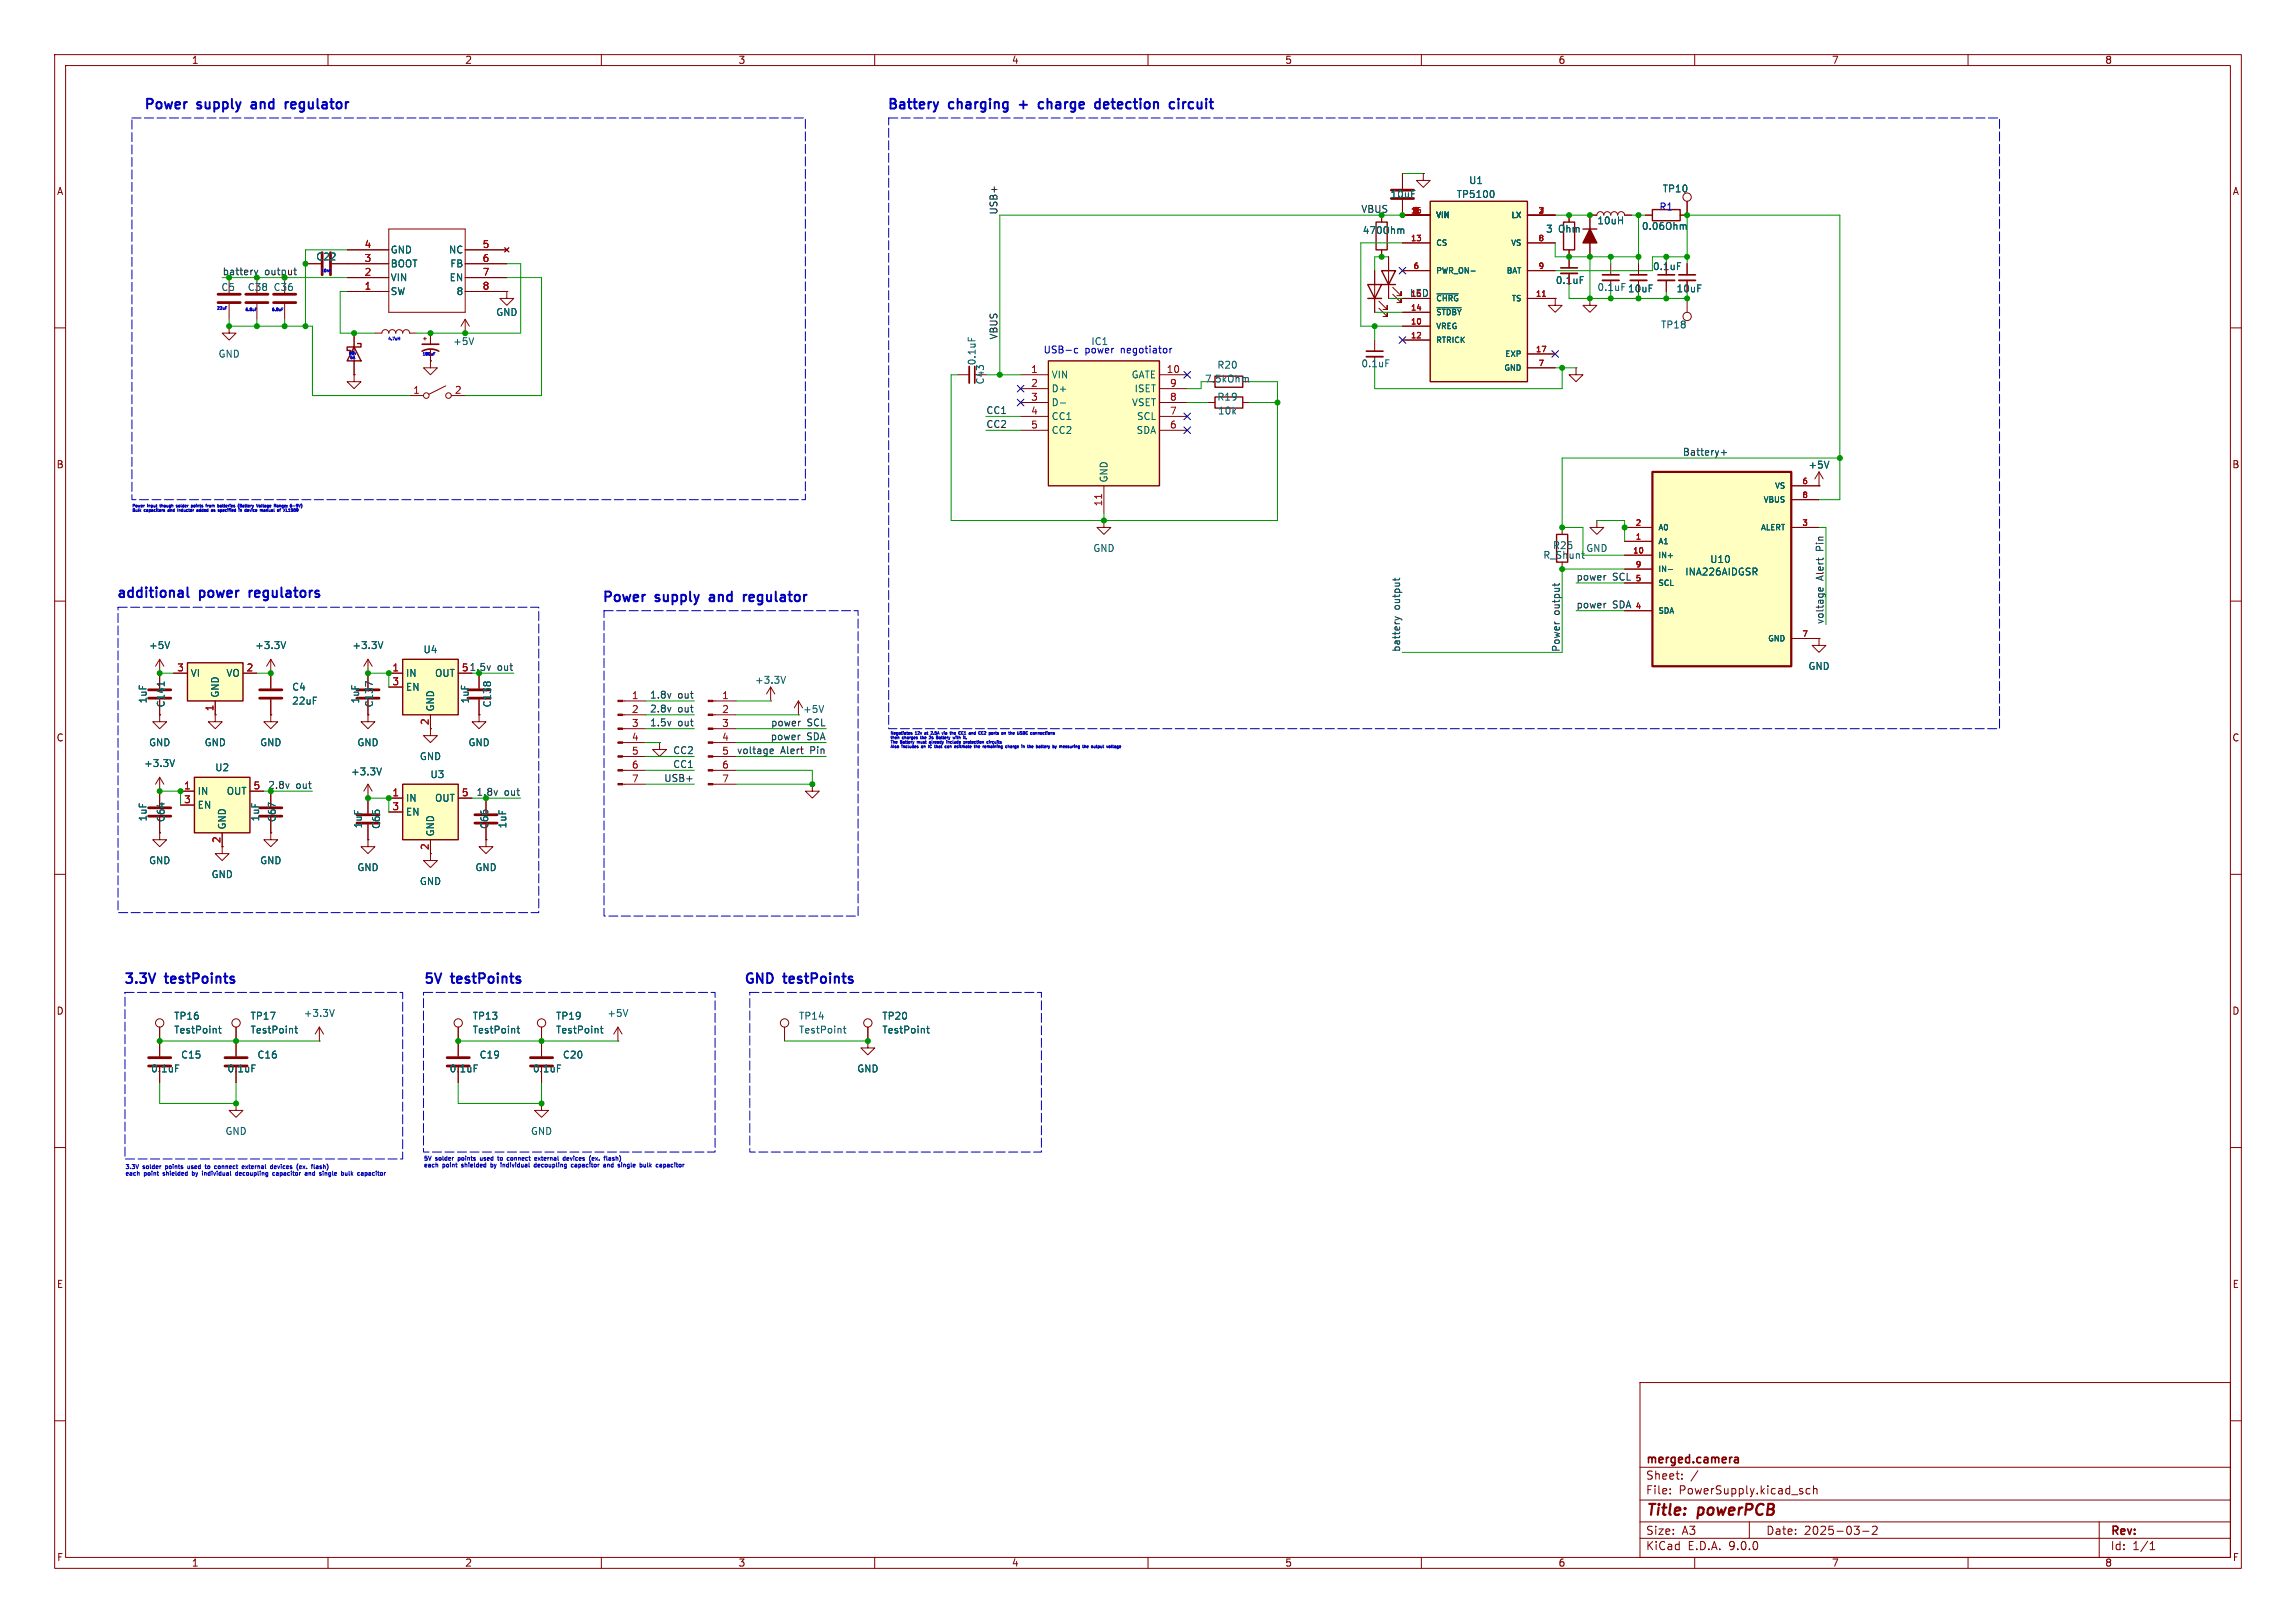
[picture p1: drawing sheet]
<svg xmlns="http://www.w3.org/2000/svg" width="420mm" height="297mm" viewBox="0 0 420 297" stroke-linecap="round" stroke-linejoin="round" font-family="sans-serif">
<defs><g id="words">
<g font-size="2.8" fill="#840000">
<text x="301" y="277.9">Title:</text>
<text x="310.6" y="277.9">powerPCB</text>
</g>
<g font-size="2.5" fill="#0000c2">
<text x="26.1" y="20.5">Power</text>
<text x="36.1" y="20.5">supply</text>
<text x="46.7" y="20.5">and</text>
<text x="53.6" y="20.5">regulator</text>
<text x="162.1" y="20.5">Battery</text>
<text x="173.6" y="20.5">charging</text>
<text x="187.2" y="20.5">+</text>
<text x="191.4" y="20.5">charge</text>
<text x="202.5" y="20.5">detection</text>
<text x="216.8" y="20.5">circuit</text>
<text x="21.1" y="109.9">additional</text>
<text x="36.5" y="109.9">power</text>
<text x="46.3" y="109.9">regulators</text>
<text x="110" y="110.6">Power</text>
<text x="119.9" y="110.6">supply</text>
<text x="130.5" y="110.6">and</text>
<text x="137.4" y="110.6">regulator</text>
<text x="22.5" y="180.5">3.3V</text>
<text x="30.3" y="180.5">testPoints</text>
<text x="77.3" y="180.5">5V</text>
<text x="82.6" y="180.5">testPoints</text>
<text x="135.9" y="180.5">GND</text>
<text x="143.4" y="180.5">testPoints</text>
</g>
<g font-size="2.1" fill="#840000">
<text x="301" y="268.2">merged.camera</text>
<text x="301" y="273.7">File:</text>
<text x="301" y="271">Sheet:</text>
<text x="307.1" y="273.7">PowerSupply.kicad_sch</text>
<text x="301" y="281.1">Size:</text>
<text x="307.6" y="281.1">A3</text>
<text x="323" y="281.1">Date:</text>
<text x="330" y="281.1">2025-03-2</text>
<text x="386" y="281.3">Rev:</text>
<text x="301" y="283.9">KiCad</text>
<text x="308.7" y="283.9">E.D.A.</text>
<text x="316.3" y="283.9">9.0.0</text>
<text x="386" y="283.9">Id:</text>
<text x="390.1" y="283.9">1/1</text>
</g>
<g font-size="1.8" fill="#840000">
<text x="35" y="11.9">1</text>
<text x="85" y="11.9">2</text>
<text x="135" y="11.9">3</text>
<text x="185" y="11.9">4</text>
<text x="235" y="11.9">5</text>
<text x="285" y="11.9">6</text>
<text x="335" y="11.9">7</text>
<text x="385" y="11.9">8</text>
<text x="10.3" y="35.9">A</text>
<text x="408.3" y="35.9">A</text>
<text x="10.3" y="85.9">B</text>
<text x="408.2" y="85.9">B</text>
<text x="10.3" y="135.9">C</text>
<text x="78.5" y="132.8" transform="rotate(-90 78.5 132.8)">2</text>
<text x="408.2" y="135.9">C</text>
<text x="40.4" y="154.4" transform="rotate(-90 40.4 154.4)">2</text>
<text x="10.3" y="185.9">D</text>
<text x="408.2" y="185.9">D</text>
<text x="10.3" y="235.9">E</text>
<text x="408.3" y="235.9">E</text>
<text x="10.3" y="285.9">F</text>
<text x="35" y="286.9">1</text>
<text x="85" y="286.9">2</text>
<text x="135" y="286.9">3</text>
<text x="185" y="286.9">4</text>
<text x="235" y="286.9">5</text>
<text x="285" y="286.9">6</text>
<text x="335" y="286.9">7</text>
<text x="385" y="286.9">8</text>
<text x="408.3" y="285.9">F</text>
</g>
<g font-size="1.8" fill="#006464">
<text x="268.6" y="33.9">U1</text>
<text x="304" y="35.4">TP10</text>
<text x="254.3" y="36.4">10uF</text>
<text x="266.4" y="36.4">TP5100</text>
<text x="292.1" y="41.2">10uH</text>
<text x="57.7" y="47.9">C22</text>
<text x="71.4" y="46.6">GND</text>
<text x="82" y="46.6">NC</text>
<text x="249.2" y="43">470Ohm</text>
<text x="282.7" y="42.8">3</text>
<text x="285.1" y="42.8">Ohm</text>
<text x="300.2" y="42.3">0.06Ohm</text>
<text x="40.4" y="53.4">C5</text>
<text x="45.2" y="53.4">C38</text>
<text x="49.9" y="53.4">C36</text>
<text x="71.4" y="51.7">VIN</text>
<text x="71.4" y="49.1">BOOT</text>
<text x="82.2" y="51.7">EN</text>
<text x="82.3" y="49.1">FB</text>
<text x="284.5" y="52.2">0.1uF</text>
<text x="292.1" y="53.4">0.1uF 10uF</text>
<text x="297.7" y="53.7">10uF</text>
<text x="302.3" y="49.6">0.1uF</text>
<text x="306.6" y="53.7">10uF</text>
<text x="71.4" y="54.2">SW</text>
<text x="83.4" y="54.2">8</text>
<text x="90.7" y="58">GND</text>
<text x="257.8" y="54.5">LED</text>
<text x="39.9" y="65.6">GND</text>
<text x="82.8" y="63.3">+5V</text>
<text x="303.7" y="60.3">TP18</text>
<text x="178.7" y="66.9" transform="rotate(-90 178.7 66.9)">0.1uF</text>
<text x="180.2" y="70.4" transform="rotate(-90 180.2 70.4)">C43</text>
<text x="192.3" y="69.4">VIN</text>
<text x="192.3" y="72">D+</text>
<text x="206.9" y="69.4">GATE</text>
<text x="207.4" y="72">ISET</text>
<text x="220.3" y="70.2">7.5kOhm</text>
<text x="222.6" y="67.7">R20</text>
<text x="248.9" y="67.4">0.1uF</text>
<text x="192.3" y="74.5">D-</text>
<text x="192.3" y="77.1">CC1</text>
<text x="207" y="74.5">VSET</text>
<text x="207.9" y="77.1">SCL</text>
<text x="222.6" y="73.5">R19</text>
<text x="222.7" y="76">10k</text>
<text x="192.3" y="79.6">CC2</text>
<text x="207.8" y="79.6">SDA</text>
<text x="202.8" y="88.4" transform="rotate(-90 202.8 88.4)">GND</text>
<text x="330.7" y="86">+5V</text>
<text x="199.9" y="101.2">GND</text>
<text x="284" y="100.7">R25</text>
<text x="290.1" y="101.2">GND</text>
<text x="282.2" y="102.5">R_Shunt</text>
<text x="308.2" y="105.5">INA226AIDGSR</text>
<text x="312.7" y="103.2">U10</text>
<text x="27.2" y="119">+5V</text>
<text x="46.6" y="119">+3.3V</text>
<text x="64.4" y="119">+3.3V</text>
<text x="77.4" y="119.7">U4</text>
<text x="34.8" y="124.1">VI</text>
<text x="41.3" y="124.1">VO</text>
<text x="74.2" y="124.1">IN</text>
<text x="79.5" y="124.1">OUT</text>
<text x="138" y="125.3">+3.3V</text>
<text x="330.7" y="122.8">GND</text>
<text x="27" y="128.8" transform="rotate(-90 27 128.8)">1uF</text>
<text x="30.3" y="129.6" transform="rotate(-90 30.3 129.6)">C141</text>
<text x="40.2" y="127.8" transform="rotate(-90 40.2 127.8)">GND</text>
<text x="53.3" y="126.6">C4</text>
<text x="53.3" y="129.1">22uF</text>
<text x="65.9" y="128.8" transform="rotate(-90 65.9 128.8)">1uF</text>
<text x="68.4" y="129.6" transform="rotate(-90 68.4 129.6)">C137</text>
<text x="74.2" y="126.6">EN</text>
<text x="79.6" y="130.3" transform="rotate(-90 79.6 130.3)">GND</text>
<text x="86" y="128.8" transform="rotate(-90 86 128.8)">1uF</text>
<text x="90" y="129.6" transform="rotate(-90 90 129.6)">C138</text>
<text x="146.8" y="130.7">+5V</text>
<text x="27.2" y="136.8">GND</text>
<text x="37.3" y="136.8">GND</text>
<text x="47.5" y="136.8">GND</text>
<text x="65.3" y="136.8">GND</text>
<text x="85.6" y="136.8">GND</text>
<text x="26.3" y="140.6">+3.3V</text>
<text x="39.3" y="141.3">U2</text>
<text x="64.1" y="142.1">+3.3V</text>
<text x="76.7" y="139.3">GND</text>
<text x="78.6" y="142.6">U3</text>
<text x="36.1" y="145.6">IN</text>
<text x="36.1" y="148.2">EN</text>
<text x="41.4" y="145.6">OUT</text>
<text x="74.2" y="146.9">IN</text>
<text x="74.2" y="149.5">EN</text>
<text x="79.5" y="146.9">OUT</text>
<text x="27" y="150.4" transform="rotate(-90 27 150.4)">1uF</text>
<text x="30.3" y="150.5" transform="rotate(-90 30.3 150.5)">C64</text>
<text x="41.5" y="151.9" transform="rotate(-90 41.5 151.9)">GND</text>
<text x="47.6" y="150.4" transform="rotate(-90 47.6 150.4)">1uF</text>
<text x="50.6" y="150.5" transform="rotate(-90 50.6 150.5)">C67</text>
<text x="66.4" y="151.7" transform="rotate(-90 66.4 151.7)">1uF</text>
<text x="69.7" y="151.8" transform="rotate(-90 69.7 151.8)">C65</text>
<text x="79.6" y="153.2" transform="rotate(-90 79.6 153.2)">GND</text>
<text x="89.5" y="151.8" transform="rotate(-90 89.5 151.8)">C66</text>
<text x="92.8" y="151.7" transform="rotate(-90 92.8 151.7)">1uF</text>
<text x="27.2" y="158.3">GND</text>
<text x="38.6" y="160.9">GND</text>
<text x="47.5" y="158.3">GND</text>
<text x="65.3" y="159.6">GND</text>
<text x="86.9" y="159.6">GND</text>
<text x="76.7" y="162.2">GND</text>
<text x="31.8" y="189.3">TestPoint</text>
<text x="31.8" y="186.8">TP16</text>
<text x="45.7" y="189.3">TestPoint</text>
<text x="45.7" y="186.8">TP17</text>
<text x="55.5" y="186.3">+3.3V</text>
<text x="86.4" y="189.3">TestPoint</text>
<text x="86.4" y="186.8">TP13</text>
<text x="101.6" y="189.3">TestPoint</text>
<text x="101.6" y="186.8">TP19</text>
<text x="111" y="186.3">+5V</text>
<text x="146.1" y="189.3">TestPoint</text>
<text x="146.1" y="186.8">TP14</text>
<text x="161.3" y="189.3">TestPoint</text>
<text x="161.3" y="186.8">TP20</text>
<text x="27.5" y="196.4">0.1uF</text>
<text x="33" y="193.9">C15</text>
<text x="41.5" y="196.4">0.1uF</text>
<text x="47" y="193.9">C16</text>
<text x="82.2" y="196.4">0.1uF</text>
<text x="87.6" y="193.9">C19</text>
<text x="97.4" y="196.4">0.1uF</text>
<text x="102.9" y="193.9">C20</text>
<text x="156.7" y="196.4">GND</text>
<text x="41.1" y="207.9">GND</text>
<text x="97" y="207.9">GND</text>
</g>
<g font-size="1.8" fill="#0f0f0f">
<text x="182.5" y="39.4" transform="rotate(-90 182.5 39.4)">USB+</text>
<text x="248.9" y="39">VBUS</text>
<text x="182.5" y="62.2" transform="rotate(-90 182.5 62.2)">VBUS</text>
<text x="180.3" y="75.9">CC1</text>
<text x="180.3" y="78.4">CC2</text>
<text x="307.7" y="83.5">Battery+</text>
<text x="333.7" y="100.7" transform="rotate(-90 333.7 100.7)">Pin</text>
<text x="288.3" y="106.3">power</text>
<text x="295" y="106.3">SCL</text>
<text x="333.7" y="106.2" transform="rotate(-90 333.7 106.2)">Alert</text>
<text x="256.2" y="111.6" transform="rotate(-90 256.2 111.6)">output</text>
<text x="285.4" y="112.6" transform="rotate(-90 285.4 112.6)">output</text>
<text x="288.3" y="111.4">power</text>
<text x="295" y="111.4">SDA</text>
<text x="256.2" y="119.4" transform="rotate(-90 256.2 119.4)">battery</text>
<text x="285.4" y="119.4" transform="rotate(-90 285.4 119.4)">Power</text>
<text x="333.7" y="114.3" transform="rotate(-90 333.7 114.3)">voltage</text>
<text x="91" y="122.8">out</text>
<text x="118.8" y="130.5">2.8v</text>
<text x="118.8" y="127.9">1.8v</text>
<text x="124" y="130.5">out</text>
<text x="124" y="127.9">out</text>
<text x="118.8" y="133">1.5v</text>
<text x="124" y="133">out</text>
<text x="140.9" y="135.5">power</text>
<text x="140.9" y="133">power</text>
<text x="147.6" y="135.5">SDA</text>
<text x="147.6" y="133">SCL</text>
<text x="121.4" y="143.2">USB+</text>
<text x="123" y="140.6">CC1</text>
<text x="123" y="138.1">CC2</text>
<text x="134.7" y="138.1">voltage</text>
<text x="142.8" y="138.1">Alert</text>
<text x="148.3" y="138.1">Pin</text>
<text x="49" y="144.4">2.8v</text>
<text x="54.1" y="144.4">out</text>
<text x="87.1" y="145.7">1.8v</text>
<text x="92.2" y="145.7">out</text>
</g>
<g font-size="1.8" fill="#0000c2">
<text x="303.5" y="38.7">R1</text>
<text x="190.8" y="64.9">USB-c</text>
<text x="198.4" y="64.9">power</text>
<text x="199.5" y="63.3">IC1</text>
<text x="205.1" y="64.9">negotiator</text>
</g>
<g font-size="1.8" fill="#a90000">
<text x="66.6" y="45.5">4</text>
<text x="88.2" y="45.5">5</text>
<text x="66.6" y="53.1">1</text>
<text x="66.6" y="50.5">2</text>
<text x="66.6" y="48">3</text>
<text x="88.2" y="53.1">8</text>
<text x="88.2" y="50.5">7</text>
<text x="88.2" y="48">6</text>
<text x="188.5" y="68.3">1</text>
<text x="188.5" y="70.9">2</text>
<text x="213.3" y="68.3">10</text>
<text x="213.9" y="70.9">9</text>
<text x="75.5" y="72.1">1</text>
<text x="83.1" y="72.1">2</text>
<text x="188.5" y="73.4">3</text>
<text x="188.5" y="75.9">4</text>
<text x="213.9" y="73.4">8</text>
<text x="213.9" y="75.9">7</text>
<text x="188.5" y="78.5">5</text>
<text x="213.9" y="78.5">6</text>
<text x="201.7" y="92.8" transform="rotate(-90 201.7 92.8)">11</text>
<text x="32.3" y="122.9">3</text>
<text x="45" y="122.9">2</text>
<text x="71.7" y="122.9">1</text>
<text x="71.7" y="125.5">3</text>
<text x="84.4" y="122.9">5</text>
<text x="39.1" y="130.2" transform="rotate(-90 39.1 130.2)">1</text>
<text x="115.5" y="128">1</text>
<text x="115.5" y="130.6">2</text>
<text x="132" y="128">1</text>
<text x="132" y="130.6">2</text>
<text x="115.5" y="133.1">3</text>
<text x="115.5" y="135.6">4</text>
<text x="132" y="133.1">3</text>
<text x="132" y="135.6">4</text>
<text x="115.5" y="138.2">5</text>
<text x="115.5" y="140.7">6</text>
<text x="115.5" y="143.3">7</text>
<text x="132" y="138.2">5</text>
<text x="132" y="140.7">6</text>
<text x="132" y="143.3">7</text>
<text x="33.6" y="144.5">1</text>
<text x="33.6" y="147.1">3</text>
<text x="46.3" y="144.5">5</text>
<text x="71.7" y="145.8">1</text>
<text x="71.7" y="148.3">3</text>
<text x="84.4" y="145.8">5</text>
<text x="78.5" y="155.6" transform="rotate(-90 78.5 155.6)">2</text>
</g>
<g font-size="1.8" fill="#009600">
<text x="40.6" y="50.5">battery</text>
<text x="48.4" y="50.5">output</text>
<text x="85.8" y="122.8">1.5v</text>
</g>
<g font-size="1.4" fill="#a90000">
<text x="258" y="39.1">16</text>
<text x="258.5" y="39.1">1</text>
<text x="258.5" y="39.1">5</text>
<text x="281.3" y="39.1">2</text>
<text x="258" y="44.2">13</text>
<text x="281.3" y="44.2">8</text>
<text x="258.5" y="49.3">6</text>
<text x="281.3" y="49.3">9</text>
<text x="258" y="54.4">15</text>
<text x="258" y="56.9">14</text>
<text x="258" y="59.4">10</text>
<text x="280.8" y="54.4">11</text>
<text x="258" y="62">12</text>
<text x="280.8" y="64.5">17</text>
<text x="281.3" y="67.1">7</text>
<text x="329.6" y="88.6">6</text>
<text x="329.6" y="91.2">8</text>
<text x="298.6" y="101.3">10</text>
<text x="299.1" y="96.3">2</text>
<text x="299.1" y="98.8">1</text>
<text x="329.6" y="96.3">3</text>
<text x="299.1" y="103.9">9</text>
<text x="299.1" y="106.4">5</text>
<text x="299.1" y="111.5">4</text>
<text x="329.6" y="116.6">7</text>
</g>
<g font-size="1.4" fill="#006464">
<text x="262.6" y="40.1">VIN</text>
<text x="276.3" y="40.1">LX</text>
<text x="262.6" y="45.2">CS</text>
<text x="276.3" y="45.2">VS</text>
<text x="262.6" y="50.3">PWR_ON-</text>
<text x="275.5" y="50.3">BAT</text>
<text x="262.6" y="55.3">~{CHRG}</text>
<text x="262.6" y="57.9">~{STDBY}</text>
<text x="276.4" y="55.3">TS</text>
<text x="262.6" y="60.4">VREG</text>
<text x="262.6" y="63">RTRICK</text>
<text x="275.2" y="65.5">EXP</text>
<text x="275" y="68">GND</text>
<text x="324.6" y="89.6">VS</text>
<text x="322.5" y="92.2">VBUS</text>
<text x="303.3" y="97.3">A0</text>
<text x="303.3" y="99.8">A1</text>
<text x="322" y="97.3">ALERT</text>
<text x="303.3" y="102.3">IN+</text>
<text x="303.3" y="104.9">IN-</text>
<text x="303.3" y="107.4">SCL</text>
<text x="303.3" y="112.5">SDA</text>
<text x="323.3" y="117.6">GND</text>
</g>
<g font-size="1.1" fill="#0000c2">
<text x="22.9" y="214.1">3.3V</text>
<text x="22.9" y="215.3">each</text>
<text x="26.2" y="214.1">solder</text>
<text x="26.4" y="215.3">point</text>
<text x="30.2" y="215.3">shielded</text>
<text x="30.6" y="214.1">points</text>
<text x="35" y="214.1">used</text>
<text x="35.8" y="215.3">by</text>
<text x="38" y="215.3">individual</text>
<text x="38.5" y="214.1">to</text>
<text x="40.5" y="214.1">connect</text>
<text x="44.4" y="215.3">decoupling</text>
<text x="45.9" y="214.1">external</text>
<text x="51.4" y="214.1">devices</text>
<text x="51.5" y="215.3">capacitor</text>
<text x="56.5" y="214.1">(ex.</text>
<text x="57.7" y="215.3">and</text>
<text x="59.5" y="214.1">flash)</text>
<text x="60.6" y="215.3">single</text>
<text x="64.9" y="215.3">bulk</text>
<text x="68.2" y="215.3">capacitor</text>
<text x="77.5" y="212.6">5V</text>
<text x="77.5" y="213.8">each</text>
<text x="79.7" y="212.6">solder</text>
<text x="81" y="213.8">point</text>
<text x="84.1" y="212.6">points</text>
<text x="84.8" y="213.8">shielded</text>
<text x="88.5" y="212.6">used</text>
<text x="90.4" y="213.8">by</text>
<text x="92" y="212.6">to</text>
<text x="92.6" y="213.8">individual</text>
<text x="94.1" y="212.6">connect</text>
<text x="99" y="213.8">decoupling</text>
<text x="99.4" y="212.6">external</text>
<text x="104.9" y="212.6">devices</text>
<text x="106.1" y="213.8">capacitor</text>
<text x="110" y="212.6">(ex.</text>
<text x="112.3" y="213.8">and</text>
<text x="113" y="212.6">flash)</text>
<text x="115.2" y="213.8">single</text>
<text x="119.5" y="213.8">bulk</text>
<text x="122.8" y="213.8">capacitor</text>
</g>
<g font-size=".7" fill="#0000c2">
<text x="58.6" y="50">10nF</text>
<text x="39.5" y="56.9">22uF</text>
<text x="44.7" y="57.1">6.8uF</text>
<text x="49.6" y="57.1">6.8uF</text>
<text x="63.7" y="65.1">60v</text>
<text x="63.9" y="65.9">5A</text>
<text x="70.9" y="62.5">4.7uH</text>
<text x="77.1" y="65.3">180uF</text>
<text x="24.1" y="93">Power</text>
<text x="24.1" y="93.9">Bulk</text>
<text x="26.5" y="93.9">capacitors</text>
<text x="27.1" y="93">input</text>
<text x="29.8" y="93">though</text>
<text x="31.2" y="93.9">and</text>
<text x="33.1" y="93">solder</text>
<text x="33.3" y="93.9">Inductor</text>
<text x="36.2" y="93">points</text>
<text x="37.2" y="93.9">added</text>
<text x="39.3" y="93">from</text>
<text x="40.2" y="93.9">as</text>
<text x="41.7" y="93">batteries</text>
<text x="41.8" y="93.9">specified</text>
<text x="45.8" y="93">(Battery</text>
<text x="46" y="93.9">in</text>
<text x="47.4" y="93.9">device</text>
<text x="49.6" y="93">Voltage</text>
<text x="50.6" y="93.9">manual</text>
<text x="53.1" y="93">Range:</text>
<text x="54.1" y="93.9">of</text>
<text x="162.8" y="134.6">Negotiates</text>
<text x="162.8" y="135.5">then</text>
<text x="162.8" y="136.3">The</text>
<text x="162.8" y="137.1">Also</text>
<text x="164.8" y="136.3">Battery</text>
<text x="165.1" y="137.1">includes</text>
<text x="165.2" y="135.5">charges</text>
<text x="167.6" y="134.6">12v</text>
<text x="168.3" y="136.3">must</text>
<text x="168.9" y="135.5">the</text>
<text x="169" y="137.1">an</text>
<text x="169.7" y="134.6">at</text>
<text x="170.7" y="137.1">IC</text>
<text x="170.8" y="135.5">2s</text>
<text x="170.8" y="136.3">already</text>
<text x="171.2" y="134.6">2.5A</text>
<text x="172.2" y="137.1">that</text>
<text x="172.5" y="135.5">Battery</text>
<text x="173.5" y="134.6">via</text>
<text x="174.4" y="136.3">include</text>
<text x="174.4" y="137.1">can</text>
<text x="175.4" y="134.6">the</text>
<text x="175.9" y="135.5">with</text>
<text x="176.5" y="137.1">esitmate</text>
<text x="177.3" y="134.6">CC1</text>
<text x="177.9" y="136.3">protection</text>
<text x="178.2" y="135.5">it.</text>
<text x="179.6" y="134.6">and</text>
<text x="180.5" y="137.1">the</text>
<text x="181.7" y="134.6">CC2</text>
<text x="182.4" y="137.1">remaining</text>
<text x="182.5" y="136.3">circuits</text>
<text x="183.9" y="134.6">ports</text>
<text x="186.6" y="134.6">on</text>
<text x="186.9" y="137.1">charge</text>
<text x="188.3" y="134.6">the</text>
<text x="190.2" y="134.6">USBC</text>
<text x="190.2" y="137.1">in</text>
<text x="191.7" y="137.1">the</text>
<text x="193" y="134.6">connections</text>
<text x="193.6" y="137.1">battery</text>
<text x="197" y="137.1">by</text>
<text x="198.6" y="137.1">messuring</text>
<text x="203.2" y="137.1">the</text>
<text x="205.1" y="137.1">output</text>
</g>
</g></defs>
<g fill="none" stroke="#840000" stroke-width=".18">
<path d="M10 10h400v277h-400zM12 12h396v273h-396zM60 10v2M110 10v2M160 10v2M210 10v2M260 10v2M310 10v2M360 10v2M252.7 39.4v1.2M252.7 45.7v1.3M10 60h2"/>
<path d="M408 60h2M10 110h2M408 110h2M10 160h2M88.9 153.7v1.2h1.3l-1.3 1.3-1.3-1.3h1.3M88.9 153.7h.1M408 160h2M10 210h2M408 210h2M300 253h108v32h-108zM10 260h2M300 278.5h108"/>
<path d="M300 274.5h108M300 268.5h108M305.5 273.2v.2M305.5 272.5v.1M307.7 270.5v.2M307.7 269.8v.1M310.6 269.1l-1.3 1.9M320 278.5v3M331.1 272.5l-.4-.1-.3 .3v.4l.1 .2h.6M331.7 272.5l.2-.1 .4 .1 .1 .9M331.7 271.9v1.5M342.5 279.4l.6-.1 .2 .1 .1 .3-1 1.1h1"/>
<path d="M384 278.5v6.5M408 260h2M60 285v2M110 285v2M160 285v2M210 285v2M260 285v2M300 281.5h108M310 285v2M340.7 280.2h1.2M360 285v2M393.3 283.6h.9"/>
<path d="M393.3 282.5l.4-.4v1.5"/>
</g>
<path d="M317.3 266.8h.6l.1 .9M318 267l-.5 .1a.29 .29 0 0 0-.3 .3 .29 .29 0 0 0 .3 .3l.5-.1" fill="none" stroke="#840000" stroke-width=".3"/>
<path d="M251.7 40.6h2v5.1h-2z" fill="none" stroke="#840000" stroke-width=".25"/>
<path d="M256.4 41.9l.4 .2v.6" fill="none" stroke="#006464" stroke-width=".18"/>
<path d="M191.8 66h20.3v22.9h-20.3z" fill="#ffffc2"/>
<path d="M191.8 66h20.3v22.9h-20.3zM222.2 68.8h5.1v2.1h-5.1zM222.2 72.6h5.1v2.1h-5.1z" fill="none" stroke="#840000" stroke-width=".25"/>
<g fill="none" stroke="#840000" stroke-width=".18">
<path d="M186.7 68.6h5.1M186.7 71.1h5.1M186.7 73.7h5.1M186.7 76.2h5.1M186.7 78.7h5.1M212.1 68.6h5.1M212.1 71.1h5.1M212.1 73.7h5.1M212.1 76.2h5.1M212.1 78.7h5.1M221 73.7h1.2M227.3 73.7h1.3"/>
<path d="M227.3 69.9h1.3M201.9 88.9v5.1M67.3 130.8v1.3h1.3l-1.3 1.3-1.3-1.3h1.3M67.3 130.8h.1M67.3 123.2v2.8M67.3 128v2.8M78.7 133.4v1.2h1.3l-1.3 1.3-1.2-1.3h1.2M87.6 130.8v1.3h1.3l-1.3 1.3-1.2-1.3h1.2M87.6 130.8h.1M87.6 123.2v2.8M87.6 128v2.8M49.5 152.4v1.3h1.3l-1.3 1.2-1.2-1.2h1.2"/>
<path d="M49.5 152.4h.1M67.3 146.1h.1M67.3 143.5l-.8 1.3M67.3 143.5l.8 1.3M67.3 143.5v5.3M67.3 150.9v2.8M78.7 156.2v1.3h1.3l-1.3 1.3-1.2-1.3h1.2M88.9 146.1v2.7M88.9 150.9v2.8"/>
</g>
<path d="M194 73.8h.9M228 69.1l.3 .2v.6M68.1 125.3l-1.2-.6v.9M69.8 140.5l-.4 1.3" fill="none" stroke="#006464" stroke-width=".18"/>
<path d="M201.5 90.5v.7" fill="none" stroke="#a90000" stroke-width=".18"/>
<path d="M65.3 127.8h4M65.3 126.2h4M85.6 127.8h4.1M85.6 126.2h4.1M65.3 149.1h4M65.3 150.6h4M86.9 149.1h4M86.9 150.6h4" fill="none" stroke="#840000" stroke-width=".51"/>
<path d="M73.7 120.7h10.1v10.1h-10.1z" fill="#ffffc2"/>
<path d="M73.7 120.7h10.1v10.1h-10.1z" fill="none" stroke="#840000" stroke-width=".25"/>
<g fill="none" stroke="#840000" stroke-width=".18">
<path d="M41.9 59.7v1.3h1.3l-1.3 1.2-1.3-1.2h1.3M41.9 59.7h.1M41.9 50.8v2.8M41.9 55.6v2.8M47 50.8v2.8M47 55.6v2.8M63.5 53.3h7.6M63.5 50.8h7.6M63.5 48.3h7.6M63.5 45.7h7.6M71.1 41.9h14v15.3h-14zM85.1 58.4l-.8 1.3"/>
<path d="M85.1 58.4l.8 1.3M85.1 58.4v2.6M85.1 53.3h7.6M85.1 50.8h7.6M85.1 48.3h7.6M85.1 45.7h7.6M92.3 45.3l.8 .8M92.7 53.3v1.3h1.3l-1.3 1.3-1.3-1.3h1.3M92.7 53.3h.1M93.1 45.3l-.8 .8M74.9 72.4h2.6M81.5 70.6l-3 1.5"/>
<path d="M82.5 72.4h2.6M85.1 61h.1M175.3 68.6h2M49.5 130.8v1.3h1.3l-1.3 1.3-1.2-1.3h1.2M49.5 130.8h.1M49.5 123.2v2.8M49.5 128v2.8M67.3 123.2h.1M67.3 120.7l-.8 1.2M67.3 120.7l.8 1.2M67.3 120.7v2.5M71.1 123.2h2.6"/>
<path d="M71.1 125.7h2.6M78.7 130.8v2.6M83.8 123.2h2.6M113.9 128.3h4.2M113.9 130.8h4.2M113.9 133.4h4.2M113.9 135.9h4.2M113.9 138.4h4.2M120.6 135.9v1.3h1.3l-1.3 1.2-1.2-1.2h1.2M120.6 135.9h.1M130.4 128.3h4.2M130.4 130.8h4.2"/>
<path d="M130.4 133.4h4.2M130.4 135.9h4.2M130.4 138.4h4.2M141 128.3h.1M141 125.7l-.8 1.3M141 125.7l.7 1.3M141 125.7v2.6M146 130.8h.1M146 128.3l-.7 1.2M146 128.3l.8 1.2M146 128.3v2.5M29.2 152.4v1.3h1.3l-1.3 1.2-1.3-1.2h1.3"/>
<path d="M29.2 152.4h.1M40.6 154.9v1.3h1.3l-1.3 1.3-1.2-1.3h1.2M113.9 141h4.2M113.9 143.5h4.2M130.4 141h4.2M130.4 143.5h4.2M148.6 143.5v1.3h1.3l-1.3 1.3-1.3-1.3h1.3M148.6 143.5h.1M29.2 188v5.3M29.2 195.3v2.8M43.2 188v5.3M43.2 195.3v2.8"/>
<path d="M58.4 190.5h.1M58.4 188l-.7 1.2M58.4 188l.8 1.2M58.4 188v2.5M83.8 188v5.3M83.8 195.3v2.8M99.1 188v5.3M99.1 195.3v2.8M113 190.5h.1M113 188l-.7 1.2M113 188l.8 1.2M113 188v2.5"/>
<path d="M143.5 188v2.5M158.7 190.5v1.3h1.3l-1.3 1.2-1.2-1.2h1.2M158.7 190.5h.1M158.7 188v2.5M43.2 201.9v1.3h1.2l-1.2 1.3-1.3-1.3h1.3M43.2 201.9h.1M99.1 201.9v1.3h1.2l-1.2 1.3-1.3-1.3h1.3M99.1 201.9h.1"/>
<circle cx="78" cy="72.4" r=".51"/>
<circle cx="82" cy="72.4" r=".51"/>
<circle cx="29.2" cy="187.2" r=".76"/>
<circle cx="43.2" cy="187.2" r=".76"/>
<circle cx="83.8" cy="187.2" r=".76"/>
<circle cx="99.1" cy="187.2" r=".76"/>
<circle cx="143.5" cy="187.2" r=".76"/>
<circle cx="158.7" cy="187.2" r=".76"/>
</g>
<g fill="none" stroke="#006464" stroke-width=".18">
<path d="M86.7 61.8l-.5 1.3M177.1 61.8v.6M70 117.4l-.4 1.3M143.7 123.8l-.4 1.2M150.7 129.1l-.5 1.3M32.1 194.9h.6M40 188.2h.4M40.1 187.8v1.1l.3 .1M46.1 194.9h.6M53.9 188.2h.5M54.1 187.8v1.1l.3 .1M61.1 184.7l-.4 1.3"/>
<path d="M86.7 194.9h.6M94.6 188.2h.5M94.8 187.8v1.1l.3 .1M102 194.9h.6M109.8 188.2h.5M110 187.8v1.1l.3 .1M114.8 184.7l-.4 1.3M154.3 188.2h.4M154.4 187.8v1.1l.3 .1M169.5 188.2h.5M169.7 187.8v1.1l.3 .1"/>
</g>
<g fill="none" stroke="#840000" stroke-width=".51">
<path d="M39.9 53.8h4M39.9 55.4h4M45 53.8h4M45 55.4h4M47.5 126.2h4.1M47.5 127.8h4.1M27.2 193.5h4M27.2 195.1h4M41.1 193.5h4.1M41.1 195.1h4.1M81.8 193.5h4.1M81.8 195.1h4.1"/>
<path d="M97 193.5h4.1M97 195.1h4.1"/>
</g>
<path d="M178.3 67.1v3" fill="none" stroke="#840000" stroke-width=".3"/>
<path d="M177.3 67.1v3" fill="none" stroke="#840000" stroke-width=".33"/>
<g fill="#840000" stroke="#840000" stroke-width=".18">
<path d="M129.5 128.1h.9v.3h-.9z"/>
<path d="M129.5 130.7h.9v.2h-.9z"/>
<path d="M129.5 133.2h.9v.3h-.9z"/>
<path d="M129.5 135.8h.9v.2h-.9z"/>
<path d="M129.5 138.3h.9v.3h-.9z"/>
<path d="M129.5 140.8h.9v.3h-.9z"/>
<path d="M129.5 143.4h.9v.2h-.9z"/>
<path d="M113 128.1h.9v.3h-.9z"/>
<path d="M113 130.7h.9v.2h-.9z"/>
<path d="M113 133.2h.9v.3h-.9z"/>
<path d="M113 135.8h.9v.2h-.9z"/>
<path d="M113 138.3h.9v.3h-.9z"/>
<path d="M113 140.8h.9v.3h-.9z"/>
<path d="M113 143.4h.9v.2h-.9z"/>
</g>
<path d="M35.6 142.2h10.1v10.2h-10.1z" fill="#ffffc2"/>
<path d="M35.6 142.2h10.1v10.2h-10.1z" fill="none" stroke="#840000" stroke-width=".25"/>
<g fill="none" stroke="#840000" stroke-width=".18">
<path d="M29.2 130.8v1.3h1.3l-1.3 1.3-1.3-1.3h1.3M29.2 130.8h.1M39.4 130.8v1.3h1.2l-1.2 1.3-1.3-1.3h1.3M39.4 130.8h.1M29.2 144.8h.1M29.2 142.2l-.8 1.3M29.2 142.2l.8 1.3M29.2 142.2v5.4M29.2 149.6v2.8M33 144.8h2.6M33 147.3h2.6M40.6 152.4v2.5"/>
<path d="M45.7 144.8h2.6M49.5 144.8v2.8M49.5 149.6v2.8M67.3 153.7v1.2h1.3l-1.3 1.3-1.3-1.3h1.3M67.3 153.7h.1"/>
</g>
<path d="M31.9 139l-.4 1.3" fill="none" stroke="#006464" stroke-width=".18"/>
<path d="M27.2 149.4h4M27.2 147.8h4M47.5 149.4h4.1M47.5 147.8h4.1" fill="none" stroke="#840000" stroke-width=".51"/>
<path d="M34.3 121.3h10.1v7h-10.1z" fill="#ffffc2"/>
<path d="M64.8 63.5l1.2 2.5h-2.5zM65.4 62.9h.6v.6h-2.5v.6h.6M284.7 97.8h2.1v5.1h-2.1zM34.3 121.3h10.1v7h-10.1z" fill="none" stroke="#840000" stroke-width=".25"/>
<g fill="none" stroke="#840000" stroke-width=".18">
<path d="M55.9 48.3h2.8M60.7 48.3h2.8M64.8 68.6v1.3h1.2l-1.2 1.2-1.3-1.2h1.3M64.8 68.6h.1M64.8 61v7.6M68.6 61h1.2a.64 .64 0 0 1 .7-.7 .64 .64 0 0 1 .6 .7 .64 .64 0 0 1 .7-.7 .64 .64 0 0 1 .6 .7 .64 .64 0 0 1 .6-.7 .64 .64 0 0 1 .7 .7 .64 .64 0 0 1 .6-.7 .64 .64 0 0 1 .6 .7h1.3M77.5 62h.5M77.7 61.7v.5M78.7 66v1.3h1.3l-1.3 1.3-1.2-1.3h1.2M78.7 66h.1M78.7 61v2M78.7 64v2"/>
<path d="M285.7 96.5v1.3M292.1 95.3v1.2h1.3l-1.3 1.3-1.3-1.3h1.3M292.1 95.3h.1M332.7 88.9h.1M332.7 86.4l-.7 1.2M332.7 86.4l.8 1.2M332.7 86.4v2.5M285.7 102.9v1.2M29.2 123.2h.1M29.2 120.7l-.8 1.2M29.2 120.7l.8 1.2M29.2 120.7v5.3"/>
<path d="M29.2 128v2.8M31.7 123.2h2.6M39.4 128.3v2.5M44.4 123.2h2.6M49.5 123.2h.1M49.5 120.7l-.7 1.2M49.5 120.7l.8 1.2M49.5 120.7v2.5"/>
</g>
<path d="M334.6 84.4l-.5 1.3M31 117.4l-.4 1.3M52.3 117.4l-.5 1.3M289.3 101.3h.5M289.6 102.1l.2 .1M30 124.8v.7" fill="none" stroke="#006464" stroke-width=".18"/>
<path d="M58.9 46.2v4.1M60.5 46.2v4.1M27.2 127.8h4M27.2 126.2h4" fill="none" stroke="#840000" stroke-width=".51"/>
<path d="M77.2 64.3a3.2 3.2 0 0 1 3.1 0M77.2 63h3.1" fill="none" stroke="#840000" stroke-width=".3"/>
<path d="M73.7 143.5h10.1v10.2h-10.1z" fill="#ffffc2"/>
<path d="M73.7 143.5h10.1v10.2h-10.1z" fill="none" stroke="#840000" stroke-width=".25"/>
<path d="M260.3 31.8v1.2h1.3l-1.3 1.3-1.2-1.3h1.2M260.3 31.8h.1M52.1 50.8v2.8M52.1 55.6v2.8M71.1 146.1h2.6M71.1 148.6h2.6M78.7 153.7v2.5M83.8 146.1h2.6" fill="none" stroke="#840000" stroke-width=".18"/>
<path d="M50 53.8h4.1M50 55.4h4.1" fill="none" stroke="#840000" stroke-width=".51"/>
<path d="M261.6 36.8h17.8v33.1h-17.8z" fill="#ffffc2"/>
<path d="M261.6 36.8h17.8v33.1h-17.8zM302.3 38.4h5v2h-5zM286 40.6h2v5.1h-2zM289.6 41.9h2.5" fill="none" stroke="#840000" stroke-width=".25"/>
<g fill="none" stroke="#840000" stroke-width=".18">
<path d="M256.5 36.6v2.8h5.1M256.5 31.8v2.7M279.4 39.4h5.1M287 39.4v1.2M298.4 39.4h-1.2a.64 .64 0 0 0-.7-.7 .64 .64 0 0 0-.6 .7 .64 .64 0 0 0-.6-.7 .64 .64 0 0 0-.7 .7 .64 .64 0 0 0-.6-.7 .64 .64 0 0 0-.6 .7 .64 .64 0 0 0-.7-.7 .64 .64 0 0 0-.6 .7h-1.3v7.6M301 39.4h1.3M308.6 36.8v2.6h-1.3M256.5 44.5h5.1M256.5 49.5h5.1M256.5 54.6h5.1M256.5 57.2h5.1M256.5 59.7h5.1"/>
<path d="M279.4 44.5h5.1M279.4 49.5h5.1M279.4 54.6h5.1M287 45.7v3.3M287 50v2.1M290.8 54.6v1.3h1.3l-1.3 1.3-1.2-1.3h1.2M290.8 54.6h.1M294.6 48.3v2M294.6 51.3v2M299.7 48.3v2M299.7 51.3v2M304.8 48.3v2"/>
<path d="M304.8 51.3v2M308.6 48.3v2M308.6 51.3v2M251.5 62.2v2.1M251.5 65.3v2M256.5 62.2h5.1M279.4 64.8h5.1M279.4 67.3h5.1M201.9 95.3v1.2h1.3l-1.3 1.3-1.2-1.3h1.2M201.9 95.3h.1"/>
<circle cx="308.6" cy="36.1" r=".76"/>
</g>
<path d="M273 34.9a.79 .79 0 0 1 0 1.2M262.8 53.8h3.9M262.8 56.3h4.5M269.1 49.6h.7M289.1 50.6h.6M306.8 48.1h.7M308 41.2h.4v.8M253.5 65.9h.6" fill="none" stroke="#006464" stroke-width=".18"/>
<path d="M282.1 54.2h.6" fill="none" stroke="#a90000" stroke-width=".18"/>
<path d="M285.5 49h3M293.1 50.3h3.1M298.2 50.3h3M303.3 50.3h3M307.1 50.3h3M249.9 64.3h3.1" fill="none" stroke="#840000" stroke-width=".3"/>
<path d="M285.5 50h3M293.1 51.3h3.1M298.2 51.3h3M303.3 51.3h3M307.1 51.3h3M249.9 65.3h3.1" fill="none" stroke="#840000" stroke-width=".33"/>
<path d="M290.8 41.9l1.3 2.6h-2.5z" fill="#840000" stroke="#840000" stroke-width=".25"/>
<path d="M254.5 36.3h4.1M254.5 34.8h4.1" fill="none" stroke="#840000" stroke-width=".51"/>
<path d="M302.3 86.4h25.4v35.5h-25.4z" fill="#ffffc2"/>
<path d="M302.3 86.4h25.4v35.5h-25.4z" fill="none" stroke="#840000" stroke-width=".41"/>
<g fill="none" stroke="#840000" stroke-width=".18">
<path d="M252.7 39.4v1.2M256.5 31.8v2.7M256.5 36.6v2.8h5.1M260.3 31.8h.1M279.4 39.4h5.1M287 39.4v1.2M292.1 39.4h-1.3v2.5M297.2 39.4h1.2M301 39.4h1.3M308.6 36.8v2.6h-1.3M55.9 48.3h2.8M60.7 48.3h10.4"/>
<path d="M63.5 53.3h7.6M63.5 50.8h7.6M63.5 45.7h7.6M85.1 48.3h7.6M85.1 53.3h7.6M85.1 50.8h7.6M85.1 45.7h7.6M92.3 45.3l.8 .8M92.7 53.3h.1M93.1 45.3l-.8 .8M251.5 49.5v7.7M252.2 56.4l1.5 1.5v-.7v.7h-.7"/>
<path d="M252.2 55.1l1.5 1.5v-.7v.7h-.7M252.7 45.7v1.3M254 47v7.6M254.8 53.8l1.5 1.6v-.8v.8h-.8M254.8 52.6l1.5 1.5v-.8v.8h-.8M256.5 44.5h5.1M256.5 49.5h5.1M256.5 54.6h5.1M256.5 57.2h5.1M256.5 59.7h5.1M279.4 44.5h5.1M279.4 49.5h5.1"/>
<path d="M279.4 54.6h5.1M284.5 54.6v1.3h1.2l-1.2 1.3-1.3-1.3h1.3M284.5 54.6h.1M287 45.7v3.3M287 50v2.1M290.8 44.5v2.5M299.7 48.3v2M299.7 51.3v2M304.8 48.3v2M304.8 51.3v2M308.6 48.3v2M308.6 51.3v2"/>
<path d="M308.6 54.6v2.6M64.8 68.6h.1M64.8 61v2.5M64.8 66v2.6M78.7 66h.1M78.7 61v2M78.7 64v2M256.5 62.2h5.1M279.4 64.8h5.1M279.4 67.3h5.1M288.3 67.3v1.3h1.3l-1.3 1.3-1.3-1.3h1.3M288.3 67.3h.1"/>
<path d="M297.2 96.5h5.1M297.2 99.1h5.1M327.7 96.5h5M327.7 88.9h5M327.7 91.4h5M332.7 88.9h.1M297.2 101.6h5.1M297.2 104.1h5.1M297.2 106.7h5.1M297.2 111.8h5.1M327.7 116.8h5M332.7 116.8v1.3h1.3l-1.3 1.3-1.2-1.3h1.2"/>
<path d="M332.7 116.8h.1M29.2 123.2h.1M29.2 130.8h.1M29.2 123.2v2.8M29.2 128v2.8M31.7 123.2h2.6M39.4 130.8h.1M39.4 128.3v2.5M44.4 123.2h2.6M49.5 123.2h.1M49.5 130.8h.1M49.5 123.2v2.8"/>
<path d="M49.5 128v2.8M67.3 123.2h.1M67.3 130.8h.1M67.3 123.2v2.8M67.3 128v2.8M71.1 123.2h2.6M71.1 125.7h2.6M78.7 130.8v2.6M83.8 123.2h2.6M87.6 130.8h.1M87.6 123.2v2.8M87.6 128v2.8"/>
<path d="M29.2 144.8h.1M29.2 152.4h.1M29.2 144.8v2.8M29.2 149.6v2.8M33 144.8h2.6M33 147.3h2.6M40.6 152.4v2.5M45.7 144.8h2.6M49.5 152.4h.1M49.5 144.8v2.8M49.5 149.6v2.8M67.3 153.7h.1"/>
<path d="M67.3 146.1h.1M67.3 146.1v2.7M67.3 150.9v2.8M71.1 146.1h2.6M71.1 148.6h2.6M78.7 153.7v2.5M83.8 146.1h2.6M88.9 153.7h.1M88.9 146.1v2.7M88.9 150.9v2.8M29.2 188v5.3M29.2 195.3v2.8"/>
<path d="M43.2 188v5.3M43.2 195.3v2.8M83.8 188v5.3M83.8 195.3v2.8M99.1 188v5.3M99.1 195.3v2.8M158.7 190.5h.1M158.7 188v2.5"/>
<circle cx="308.6" cy="57.9" r=".76"/>
</g>
<g fill="none" stroke="#006464" stroke-width=".18">
<path d="M273 34.9a.79 .79 0 0 1 0 1.2M256.4 41.9l.4 .2v.6M262.8 53.8h3.9M262.8 56.3h4.5M269.1 49.6h.7M289.1 50.6h.6M306.8 48.1h.7M308 41.2h.4v.8M334.6 84.4l-.5 1.3M31 117.4l-.4 1.3M52.3 117.4l-.5 1.3M70 117.4l-.4 1.3"/>
<path d="M305.2 104.2h.7M30 124.8v.7M31.9 139l-.4 1.3M68.1 125.3l-1.2-.6v.9M69.8 140.5l-.4 1.3M32.1 194.9h.6M40 188.2h.4M40.1 187.8v1.1l.3 .1M46.1 194.9h.6M53.9 188.2h.5M54.1 187.8v1.1l.3 .1M86.7 194.9h.6"/>
<path d="M94.6 188.2h.5M94.8 187.8v1.1l.3 .1M102 194.9h.6M109.8 188.2h.5M110 187.8v1.1l.3 .1M169.5 188.2h.5M169.7 187.8v1.1l.3 .1"/>
</g>
<path d="M250.2 52.1h2.5l-1.2 2.5zM250.2 54.6h2.5M252.7 49.5h2.6l-1.3 2.6zM252.7 52.1h2.6" fill="none" stroke="#840000" stroke-width=".25"/>
<g fill="none" stroke="#0f0f0f" stroke-width=".18">
<path d="M46.5 49.4l.3 .9M46.8 50.3l-.3 .4M47.2 49.4l-.4 .9M53.7 49.4h.5M53.9 49v1.1l.3 .2M314.9 82.8h.9M315.3 82.3v1M255.2 112.9l.8 .3M255.2 105.8v.5M256 113.2l-.8 .3M256 113.2l.5 .3M256 105.8l-.2 .3h-1"/>
<path d="M284.4 106.8v.4M285.2 106.8l-.1 .3h-1.1M293.7 105.3h.1M293.7 110.4h.1M332.7 108.1v-.4l.3-.2 .1 .7M333.4 107.6v.5M140.9 137.9h.5M140.9 137.1h.4l.2 .3-.6 .1M146.3 134.5h.1M146.3 132h.1"/>
</g>
<g fill="none" stroke="#009600" stroke-width=".18">
<path d="M256.5 39.4h-73.6v29.2M256.5 31.8h3.8M284.5 39.4h6.3M298.4 39.4h2.6M299.7 39.4v8.9M41.9 58.4v1.3h15.2v12.7h17.8M41.9 50.8h21.6M47 58.4v1.3M52.1 58.4v1.3M63.5 45.7h-7.6v14M63.5 53.3h-1.3v7.7h6.4M92.7 48.3h2.5v12.7h-19"/>
<path d="M92.7 50.8h6.4v21.6h-14M251.5 59.7v2.5M251.5 57.2h5M254 47h-2.5v2.5M254 54.6h2.5M256.5 44.5h-7.6v15.2h7.6M284.5 44.5v2.5h15.2M287 52.1v2.5h21.6v-1.3M290.8 47v7.6M294.6 47v1.3M294.6 53.3v1.3M299.7 53.3v1.3"/>
<path d="M304.8 47v1.3M304.8 53.3v1.3M308.6 48.3v-8.9h27.9v52h-3.8M308.6 47h-6.3v2.5h-17.8M175.3 68.6h-1.3v26.7h59.7v-25.4h-5.1M180.3 68.6h6.4M180.3 76.2h6.4M180.3 78.7h6.4M217.2 73.7h3.8M221 69.9h-1.3v1.2h-2.5M228.6 73.7h5.1M251.5 67.3v3.8h34.2v-3.8"/>
<path d="M284.5 67.3h3.8M201.9 94v1.3M292.1 95.3h5.1v3.8M332.7 96.5h1.3v17.8M336.5 83.8h-50.8v12.7h3.9v5.1h7.6M288.3 106.7h8.9M288.3 111.8h8.9M297.2 104.1h-11.5v15.3h-29.2M29.2 123.2h2.5M47 123.2h2.5M67.3 123.2h3.8v2.5M87.6 123.2h6.4"/>
<path d="M118.1 135.9h2.5M118.1 133.4h8.9M118.1 128.3h8.9M118.1 130.8h8.9M118.1 138.4h8.9M134.6 135.9h16.5M134.6 133.4h16.5M134.6 128.3h6.4M134.6 130.8h11.4M134.6 138.4h16.5M29.2 144.8h3.8v2.5M48.3 144.8h8.8"/>
<path d="M67.3 146.1h3.8v2.5M86.4 146.1h8.8M118.1 141h8.9M118.1 143.5h8.9M134.6 141h14v2.5h-14M29.2 198.1v3.8h14v-3.8M29.2 190.5h29.2M83.8 198.1v3.8h15.3v-3.8M83.8 190.5h29.2M143.5 190.5h15.2"/>
</g>
<g fill="none" stroke="#000084" stroke-width=".18">
<path d="M255.9 48.9l1.2 1.2M257.1 48.9l-1.2 1.2M186.1 73.1l1.2 1.2M186.1 70.5l1.2 1.2M187.3 73.1l-1.2 1.2M187.3 70.5l-1.2 1.2M216.6 78.1l1.2 1.2M216.6 68l1.2 1.2M216.6 75.6l1.2 1.2M217.8 78.1l-1.2 1.2M217.8 68l-1.2 1.2M217.8 75.6l-1.2 1.2"/>
<path d="M255.9 61.6l1.2 1.2M257.1 61.6l-1.2 1.2M283.9 64.2l1.2 1.2M285.1 64.2l-1.2 1.2"/>
</g>
<g fill="none" stroke="#0000c2" stroke-width=".36">
<path d="M52.2 18.7v1.2M52.7 18.7l-.3 .1-.2 .2M171.6 18.7l-.4 1.2M190.7 18.7h-.4l-.3 .3 .1 .7 .2 .2h.4M200.3 19.5l.4 .4 .5-.1M201.2 18.8l-.5-.1-.4 .3M201.2 18.1v1.8M214.1 18.8h.7M214.1 19.8h.7M215.6 18.1v.1M215.6 18.7v1.2M34.3 107.5v1.5l.2 .3"/>
<path d="M136.1 108.8v1.2M136.6 108.8l-.4 .1-.1 .3M28.4 178.1l-.6 1.8"/>
</g>
<g fill="none" stroke="#0000c2" stroke-width=".18">
<path d="M39.8 56.1h.2M40.3 56.1h.2M41.3 56.4h.1M41.5 56.1h-.2v.5M45.3 56.4h-.2M45.8 56.4h.2M46.7 56.6h.2M47 56.4h-.3v.5M50.1 56.4h-.2M50.6 56.4h.2M51.5 56.6h.2M51.8 56.4h-.3v.5"/>
<path d="M59 49.3v.5M59.4 49.3h.2M60.3 49.5h.2M60.5 49.3h-.2v.5M64.2 64.3l-.2 .1M64.2 65.2v.2M64.5 64.4h.1M64.6 65.7l.2-.5 .1 .5M65.1 64.5l-.1 .3M71.3 61.7l-.2 .3M71.8 61.7h.4l-.2 .5M72.8 61.7v.5"/>
<path d="M72.8 61.9h.3M73.1 61.7v.5M77.5 64.6l.1 .4M77.9 64.5h.2M78.4 64.5h.2M79.3 64.7h.2M79.6 64.5h-.3v.5M197.1 63.8l-.3-.1-.3 .3 .1 .5h.5M214 63.7v.9M214.4 63.7l-.4 .3M24.4 93.1v.5M24.6 92.3h-.2v.5"/>
<path d="M25.3 93.1v.4M25.6 93.1v.5M25.6 93.4l.2 .2M25.8 93.3l-.2 .2M26.4 92.4l-.1 .1M27 92.3h.1M28.6 92.3v.4M28.9 93.1v.4M29.2 92.4h.2M29.3 92.3v.4l.1 .1M29.6 92.3v.5M30.1 93.4v.1"/>
<path d="M30.1 93.5l-.1 .1M30.1 93.5h.1M30.7 93.4v.2h.3M31 93.3v.3M31.4 92.3v.5M31.9 93.1v.5M32.4 92.5h-.2l.3 .2M32.5 92.7l-.3 .1M32.5 92.7h.1M32.5 93.1v.5M32.7 93.3v.3M32.9 93.3h-.2"/>
<path d="M32.9 92.5h-.3l.1 .2 .2 .1M32.9 92.7v.1M32.9 93.3l.1 .3M33.1 92.3v.4M33.4 93.1v.5M33.6 92.3v.5M34.6 93.1v.4M35.5 92.5h.2l-.1 .3-.2-.1zM35.7 92.7l-.1 .1M35.9 92.3h.1M35.9 92.4v.4M36.2 93.6h-.1"/>
<path d="M36.2 93.3v.3M36.4 93.4l.1 .2h.2M36.6 92.3v.4M36.7 93.1v.5M36.9 93.4v.2M36.9 93.6h.1M37 93.6h.1M37.1 93.1v.5M37.8 92.3h-.1M38 93.1v.5M38.3 92.5h.2v.2M38.3 92.7h.1"/>
<path d="M38.3 92.7v.1M38.3 92.8h.2M38.5 92.7v.1M38.8 92.4v.4M38.8 92.5h.2M38.8 92.5h.1M39 92.5v.3M39.1 92.4l-.1 .1M39.8 92.3v.5M39.9 93.6h.1M39.9 93.3l.1 .1M40.8 92.3v.4"/>
<path d="M41 92.4h.2M41 92.3v.4l.2 .1M41.2 93.6h.1M41.3 93.6h.2M41.5 93.3h-.3v.3M41.5 92.5h-.2v.3h.2M41.5 92.6h-.2M42.1 92.3h.1M43.1 93.1v.5M43.7 92.2l-.1 .1M44.1 92.3h-.2v.5M44.8 92.4h.2"/>
<path d="M44.8 93.6h.2M44.8 93.3h.2M44.9 92.3v.4l.1 .1M45 93.1v.5M45.1 92.4h.2M45.2 92.3v.4l.1 .1M45.3 93.4h.2v-.1h-.2v.3h.2M45.6 92.5h-.2v.3h.2M45.7 93.3l.1 .3 .1-.3M45.7 92.6h-.3M46.8 93.3v.3h.2M48.5 92.4l.1 .1v.3"/>
<path d="M48.6 92.8h-.1M48.6 92.6h-.1M48.9 92.7v-.2h.2v.4M48.9 92.9h.1M48.9 92.7v.1M48.9 92.8h.2M49.1 92.9h-.1M49.4 92.4v.4M49.6 92.6h-.3M49.9 93.3v.3M49.9 93.6h-.2M50.1 93.1l.1 .5"/>
<path d="M50.4 92.3h-.2v.5M51.9 93.1l.3 .5M52.2 93.1l-.3 .5M52.2 92.4l.1 .2h-.3M52.2 92.8h.1M52.4 93.1v.5M52.5 92.8h.1M52.5 92.5h.1M52.9 93.2v.4M53.3 93.6h.1M53.3 93.6h.2M53.3 92.3h-.1"/>
<path d="M53.5 93.6h.1M53.5 93.4v.2M53.7 93.4l.2 .2M54.2 92.3h.2M54.6 92.3l.2 .5 .2-.5M55.1 92.2l.1 .1M163 136.8l.1-.5 .2 .5M163 134.7v.4M163.1 135.5v.5M163.3 133.9v.5l-.3-.5v.5M163.3 134.7v.5M163.4 135.5v.5"/>
<path d="M163.5 136.3v.5M164.4 134.9v.3M164.9 135.5h-.2v.5M164.9 133.9v.4M165.2 133.9h.1M165.5 134.7v.5M165.7 135.5v.4M165.9 133.9v.4M166 135.5v.4M166.1 136.3v.5M166.4 134.1v.1h-.2M166.6 134.1l.2 .2"/>
<path d="M166.6 134.1h.1M166.8 134.1h-.2M166.8 134.3l-.2 .1M166.8 134.3h.1M167.1 136.3v.5M167.5 134l.1 .4M167.8 135.7v.3M167.9 135.7l.1 .1M167.9 133.9h.2M168 135.8v.2M168.1 135.7l-.1 .1M168.4 134.7v.4l.2 .1"/>
<path d="M168.7 134.7v.5M168.7 136.5l.1 .3h-.2v-.1l.2-.1M169.2 134.1h.2v.3M169.3 135.5v.4M169.4 134.2l-.2 .1 .2 .1M169.6 133.9v.4M169.9 136.3v.5M170.1 135.7l.1 .1v.2h-.2M170.2 135.8l-.2 .1M170.3 134.8l-.3 .4h.3M170.3 133.9h.2l.1 .1-.3 .4h.3M170.4 136.4a.23 .23 0 0 0-.3 .2 .23 .23 0 0 0 .3 .2"/>
<path d="M170.5 135l.2 .1M170.5 135.2h.2M170.5 134.9v.1M170.5 135.5v.5M170.7 134.9h-.2M170.8 134.3h.1M170.8 134.3v.1M171.3 134.7v.5M171.3 133.9h-.3v.2M171.5 134.4l.1-.5 .2 .5M171.7 136.7v.1h.3M171.8 135.2h.2"/>
<path d="M172 134.9v.3M172 135h-.2M172.2 135.5v.5M172.2 136.3v.5M172.3 134.7v.5M172.5 134.7v.4M172.7 133.9h.1M173 134.1h.2v.3M173.2 134.2l-.2 .1 .2 .1M173.4 135.7v.3M173.6 135.8v.2M173.8 136.5h.2v.3"/>
<path d="M173.8 136.5v.3M173.8 133.9v.4M173.8 135.8l.1 .2h.2M174.1 133.9v.5M174.3 135.5v.4M174.6 134l.2 .2h-.3M174.8 134.4h-.2M174.9 134.7h.1M175.1 134.9h.2M175.1 134.7v.4l.2 .1M175.3 135.5v.5M175.4 134.7v.5"/>
<path d="M175.4 134.9h.1M175.5 133.9h.2M175.6 134.9v.3M175.7 136.3v.5M175.7 136.8h.1M176 133.9h.2M176 136.5v.3M176.2 136.5v.1M176.2 136.6v.2M176.4 134.4h.3M176.5 134v.4M176.5 134.7v.4"/>
<path d="M177.1 135.7l.1 .3h.1v-.3M177.1 136.3v.5M177.3 135.7h.1M177.5 135.7h.2M177.5 135.5v.4l.2 .1M178.3 136.3v.5M178.5 136.3v.5M178.7 135.5v.4M179 135.5h.1M179.3 133.9a.23 .23 0 0 0-.3 .2 .23 .23 0 0 0 .3 .2M179.6 133.9h.2M179.8 136.5v.3"/>
<path d="M180.1 133.9h.2M180.1 136.6v.2h.2M180.9 134.4h.2M180.9 134.1h.2M181 135.5h.1M181.1 134.1h.1M181.2 134.1v.2M181.2 134.3l-.1 .1M181.2 135.7v.3M181.4 135.7l-.2 .1M181.4 134.3v.1M181.4 134.1v.2"/>
<path d="M181.4 134.1h.1M181.4 134.4h.1M181.5 134l-.1 .1M181.5 135.7v.3h.3M181.6 135.7h.2M181.6 135.7h-.1M181.7 136.3h.1M182 136.5v.3M182 136.5h.1l.1 .3M182 136.5h.1M182 135.7v.3h.2M182.2 135.7v.3"/>
<path d="M182.2 136h.1M182.4 135.5h.1M182.7 135.5v.4M183.3 134.4h.2M183.3 134.1h.2M183.5 134.1h.1M183.5 134.1v.2M183.5 134.3v.1M184.4 136.3v.5M184.6 133.9v.4M184.9 133.9v.5M185.7 136.5h.1v.5"/>
<path d="M185.8 137h-.1M185.8 137h.1M185.8 136.8h-.1M186.1 136.7l.2-.1v-.1l-.2 .1v.2h.2M186.1 133.9l.1 .4M186.2 134.3v.1M186.2 134.4h.2M186.4 133.9v.4M186.9 136.4h.1M186.9 133.9h-.2l-.1 .1M187.4 134l-.2-.1v.5M188 133.9a.23 .23 0 0 0-.4 .2 .23 .23 0 0 0 .4 .2"/>
<path d="M188 136.3v.5M188.3 136.3v.5M189.5 134.1h.1l.1 .3M189.5 134.1h-.1M189.6 136.3v.5h.2v-.3h-.2M189.9 134v.4M189.9 134.1h.1M190.1 134l-.2 .1M190.1 136.5h-.1M190.1 136.6v.2M190.5 136.3v.5M190.8 136.3v.5"/>
<path d="M191 136.7l.3-.1v-.1l-.3 .1 .1 .2h.2M192.3 134l.1 .1v.3M192.6 136.3v.5M192.7 134.4h.1M192.7 134.1v.1M192.7 134.1h.1M192.7 134v.1M193 136.5l.1 .3M193.1 137h-.1M193.1 137h.1M193.1 136.8v.2M193.2 136.5l-.1 .3"/>
<path d="M196.2 136.5v.3M196.4 136.5l-.2 .1M196.5 136.4h.1M196.5 136.5v.3M196.6 136.4h-.1M196.8 136.5v.3M196.8 136.5h.1M198 136.5h.2M198.1 136.3v.5h.1M198.4 136.3v.5M198.4 136.5h.1M200.6 136.3v.5"/>
<path d="M201.8 136.3v.5M202.4 136.5l.1 .3 .2-.3M203 136.5l-.2 .1 .2 .2M203.3 136.3v.5M203.6 136.3v.5M204.4 136.5h.1v.5M204.5 137h-.1M204.5 137h.1M204.5 136.8h-.1M204.9 136.5l-.1 .1v.2h.1M205 136.6l-.2 .1M25.4 214.6l.1 .5"/>
<path d="M29.8 215l.1 .1M29.8 214.7l.1 .1M29.8 214.7h.1M29.9 214.6l-.1 .1M30.3 213.3v.8M30.3 213.8l.1 .1M30.4 213.3l-.1 .1M34.4 213.3v.5h.2M34.7 213.3v.6M34.7 213.8h-.1M35.2 214.3v.8M35.2 214.6h.3"/>
<path d="M35.5 215h-.3M37.4 214.6v.5M37.5 213.3h.3M37.6 213.7l.2 .2M37.7 214.6h-.3M38.2 213.3l-.2 .2v.3l.2 .1M40.2 213.4l-.1-.1-.2 .2 .1 .3h.2M43.5 214.6h-.3l-.1 .1 .1 .3h.3M43.5 214.3v.8M44.1 214.6l-.3 .1v.3h.3M44.2 214.8h-.4M44.5 213.3l.2 .2-.4 .1"/>
<path d="M44.6 213.8l-.1 .1M44.9 213.3l.4 .6M45.3 213.3l-.4 .6M45.5 213.3h.3M49.9 215h.1M50 215h.2M50.2 213.6l.3-.1v-.1l-.3 .1v.3h.3M50.2 214.6h-.3v.4M50.6 214.6h.3v.5M50.8 213.3l.2 .6 .2-.6M50.9 214.8l-.4 .1 .1 .2 .3-.1M54.5 213h.1"/>
<path d="M55.4 213.3l.4 .6M55.8 213.3l-.4 .6M56.1 213.9h.1M56.1 214.6l.1 .5M56.1 213.8v.1M56.2 215l-.1 .1M56.2 214.8h-.1M56.5 214.6v.5M56.9 214.7v.4M57.2 214.6v.4l.3 .1M58.8 213.4l-.3 .1 .3 .1v.2h-.3M59.8 214.7v.4"/>
<path d="M60.2 214.6v.4l.2 .1M60.2 215.3h.1M63.9 214.3v.7l.1 .1M64.3 214.3v.8M64.3 214.8l.2 .3M64.5 214.6l-.2 .3M67.5 214.6h.3v.5M67.8 214.8l-.4 .1 .2 .2 .2-.1M80 213.1l.1 .5M83.8 211.8v.8M83.8 212.3h.1M83.9 211.8l-.1 .1"/>
<path d="M84.4 213.5l.1 .1M84.4 213.2l.1 .1M87.9 211.8v.5h.3M88.2 211.8v.5M89.8 212.8v.8M89.8 213.1h.3M90.1 213.5h-.3M91 211.8h.3M91.1 212.2l.2 .1M91.8 211.8l-.3 .2v.3h.3M92 213.1v.5M92.3 213.1h-.3"/>
<path d="M93.8 211.9l-.2-.1-.2 .2 .1 .3h.3M98.1 211.8l.1 .2-.4 .1M98.1 213.1h-.2l-.2 .1 .1 .3h.3M98.1 212.8v.8M98.1 212.3h.1M98.4 211.8l.4 .5M98.7 213.1l-.3 .1v.3h.3M98.8 213.2l-.4 .1M98.8 211.8l-.4 .5M99 211.8h.3M103.7 212.1l.4-.1-.1-.1h-.3v.4h.3M104.3 211.8l.2 .5 .2-.5"/>
<path d="M104.9 213.1h-.3l-.1 .1 .1 .3h.3M105.2 213.1h.3v.5M105.5 213.2l-.4 .2 .2 .2 .2-.1M108 211.5h.1M108.9 211.8l.4 .5M109.3 211.8l-.4 .5M109.6 212.3h.1M110.8 213.2v.4M110.8 213.5l-.1 .1M110.8 213.2l-.1 .1M111.1 213.1v.5M111.5 213.2v.4"/>
<path d="M111.8 213.1v.4l.3 .1M111.9 213.1h.2M112.3 211.9h-.3l.3 .2v.2h-.3M114.4 213.2v.4M114.8 213.8h.1M114.8 213.1v.4l.2 .1M118.5 212.8v.7l.1 .1M118.9 212.8v.8M118.9 213.3l.3 .3M119.2 213.1l-.3 .2M122.1 213.1h.3v.5M122.4 213.2l-.3 .2 .1 .2 .2-.1"/>
</g>
<path d="M24.1 21.6h123.2v69.8h-123.2zM162.6 21.6h203.2v111.8h-203.2zM21.6 111.1h77v55.9h-77zM110.5 111.8h46.5v55.8h-46.5zM22.9 181.6h50.8v30.5h-50.8zM77.5 181.6h53.3v29.2h-53.3zM137.2 181.6h53.3v29.2h-53.3z" fill="none" stroke="#0000c2" stroke-width=".18" stroke-dasharray="1.7 .6"/>
<path d="M282.1 54.2h.6" fill="none" stroke="#a90000" stroke-width=".18"/>
<g fill="#009600" stroke="#009600" stroke-width=".18">
<circle cx="233.7" cy="73.7" r=".46"/>
<circle cx="182.9" cy="68.6" r=".46"/>
<circle cx="304.8" cy="47" r=".46"/>
<circle cx="290.8" cy="39.4" r=".46"/>
<circle cx="299.7" cy="39.4" r=".46"/>
<circle cx="299.7" cy="47" r=".46"/>
<circle cx="294.6" cy="47" r=".46"/>
<circle cx="294.6" cy="54.6" r=".46"/>
<circle cx="290.8" cy="54.6" r=".46"/>
<circle cx="308.6" cy="47" r=".46"/>
<circle cx="308.6" cy="39.4" r=".46"/>
<circle cx="308.6" cy="54.6" r=".46"/>
<circle cx="304.8" cy="54.6" r=".46"/>
<circle cx="299.7" cy="54.6" r=".46"/>
<circle cx="290.8" cy="47" r=".46"/>
<circle cx="297.2" cy="96.5" r=".46"/>
<circle cx="285.7" cy="96.5" r=".46"/>
<circle cx="285.7" cy="104.1" r=".46"/>
<circle cx="252.7" cy="39.4" r=".46"/>
<circle cx="252.7" cy="47" r=".46"/>
<circle cx="256.5" cy="39.4" r=".46"/>
<circle cx="336.5" cy="83.8" r=".46"/>
<circle cx="287" cy="39.4" r=".46"/>
<circle cx="287" cy="47" r=".46"/>
<circle cx="201.9" cy="95.3" r=".46"/>
<circle cx="251.5" cy="59.7" r=".46"/>
<circle cx="285.7" cy="67.3" r=".46"/>
<circle cx="64.8" cy="61" r=".46"/>
<circle cx="78.7" cy="61" r=".46"/>
<circle cx="29.2" cy="123.2" r=".46"/>
<circle cx="33" cy="144.8" r=".46"/>
<circle cx="29.2" cy="144.8" r=".46"/>
<circle cx="71.1" cy="123.2" r=".46"/>
<circle cx="67.3" cy="123.2" r=".46"/>
<circle cx="49.5" cy="123.2" r=".46"/>
<circle cx="87.6" cy="123.2" r=".46"/>
<circle cx="88.9" cy="146.1" r=".46"/>
<circle cx="71.1" cy="146.1" r=".46"/>
<circle cx="148.6" cy="143.5" r=".46"/>
<circle cx="43.2" cy="190.5" r=".46"/>
<circle cx="29.2" cy="190.5" r=".46"/>
<circle cx="99.1" cy="201.9" r=".46"/>
<circle cx="99.1" cy="190.5" r=".46"/>
<circle cx="43.2" cy="201.9" r=".46"/>
<circle cx="158.7" cy="190.5" r=".46"/>
<circle cx="83.8" cy="190.5" r=".46"/>
<circle cx="47" cy="59.7" r=".46"/>
<circle cx="52.1" cy="59.7" r=".46"/>
<circle cx="55.9" cy="59.7" r=".46"/>
<circle cx="41.9" cy="59.7" r=".46"/>
<circle cx="47" cy="50.8" r=".46"/>
<circle cx="55.9" cy="48.3" r=".46"/>
<circle cx="85.1" cy="61" r=".46"/>
<circle cx="49.5" cy="144.8" r=".46"/>
<circle cx="67.3" cy="146.1" r=".46"/>
</g>
<use href="#words"/>
</svg>
